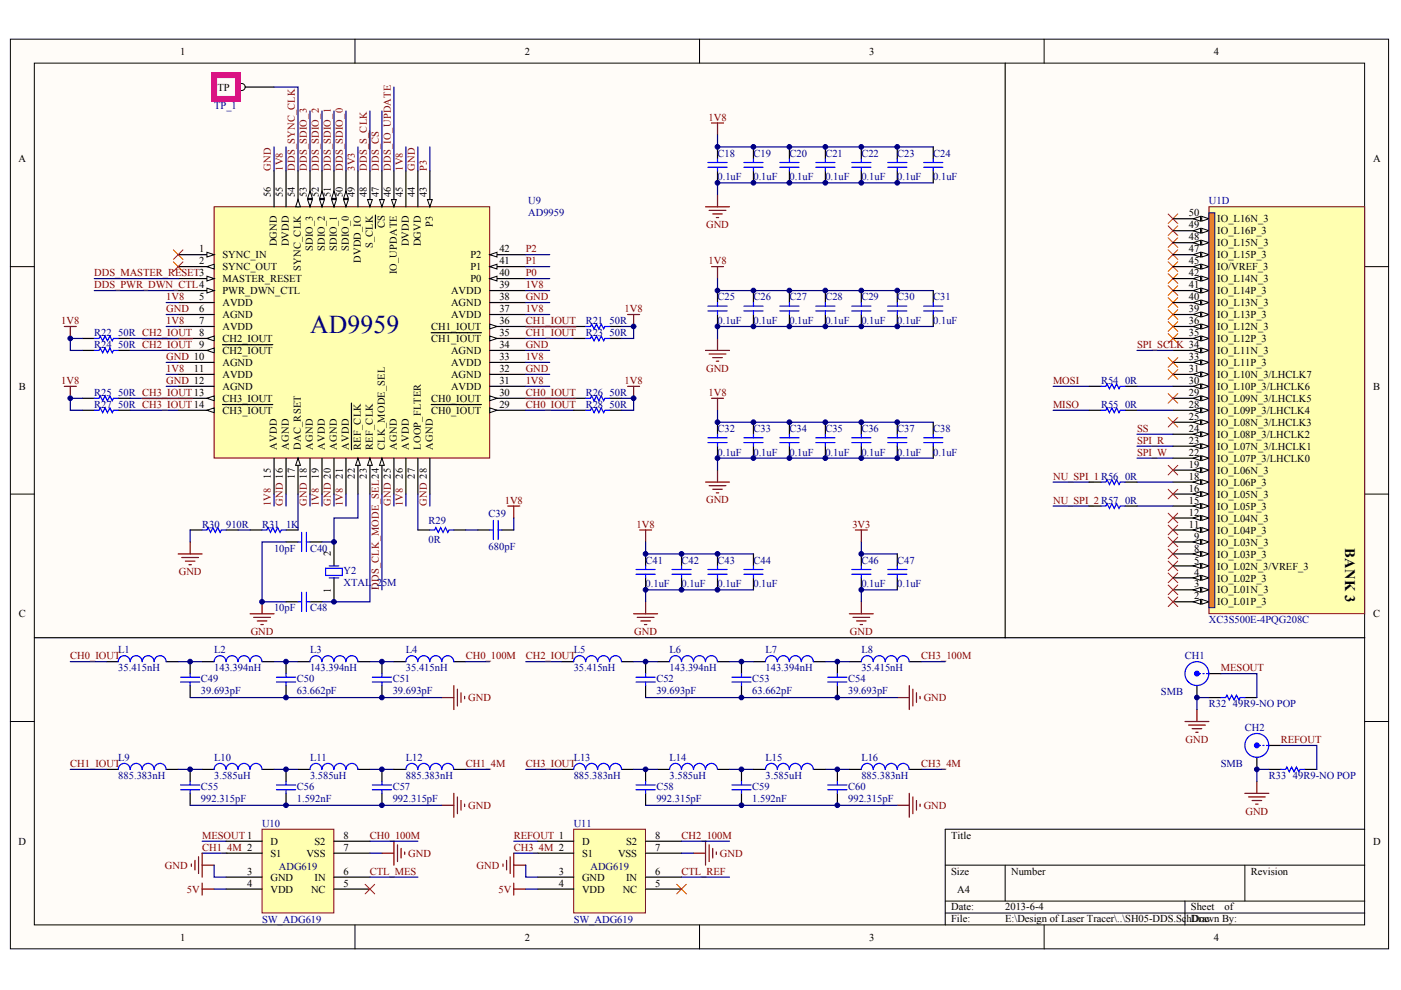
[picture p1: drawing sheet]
<svg xmlns="http://www.w3.org/2000/svg" width="297mm" height="210mm" viewBox="0 0 297 210" stroke-linecap="round" stroke-linejoin="round" font-family="sans-serif">
<defs><g id="words">
<text font-size="5.4" fill="#000080" x="65.7" y="70.5">AD9959</text>
<text font-size="3.1" x="285.2" y="116.2" transform="rotate(90 285.2 116.2)">BANK 3</text>
<g font-size="2.2">
<text x="38.2" y="11.6">1</text>
<text x="111.2" y="11.6">2</text>
<text x="184.3" y="11.6">3</text>
<text x="257.4" y="11.6">4</text>
<text x="46.1" y="19.2">TP</text>
<text x="4" y="34.4">A</text>
<text x="291.1" y="34.4">A</text>
<text x="57.4" y="41.8" transform="rotate(-90 57.4 41.8)">56</text>
<text x="60" y="41.8" transform="rotate(-90 60 41.8)">55</text>
<text x="62.5" y="41.8" transform="rotate(-90 62.5 41.8)">54</text>
<text x="65.1" y="41.8" transform="rotate(-90 65.1 41.8)">53</text>
<text x="67.6" y="41.8" transform="rotate(-90 67.6 41.8)">52</text>
<text x="70.1" y="41.8" transform="rotate(-90 70.1 41.8)">51</text>
<text x="72.7" y="41.8" transform="rotate(-90 72.7 41.8)">50</text>
<text x="75.2" y="41.8" transform="rotate(-90 75.2 41.8)">49</text>
<text x="77.8" y="41.8" transform="rotate(-90 77.8 41.8)">48</text>
<text x="80.3" y="41.8" transform="rotate(-90 80.3 41.8)">47</text>
<text x="82.8" y="41.8" transform="rotate(-90 82.8 41.8)">46</text>
<text x="85.4" y="41.8" transform="rotate(-90 85.4 41.8)">45</text>
<text x="87.9" y="41.8" transform="rotate(-90 87.9 41.8)">44</text>
<text x="90.5" y="41.8" transform="rotate(-90 90.5 41.8)">43</text>
<text x="252" y="45.9">50</text>
<text x="258.1" y="47.2">IO_L16N_3</text>
<text x="42.2" y="53.5">1</text>
<text x="58.7" y="52.2" transform="rotate(-90 58.7 52.2)">DGND</text>
<text x="61.2" y="52.2" transform="rotate(-90 61.2 52.2)">DVDD</text>
<text x="66.3" y="53.2" transform="rotate(-90 66.3 53.2)">SDIO_3</text>
<text x="68.9" y="53.2" transform="rotate(-90 68.9 53.2)">SDIO_2</text>
<text x="71.4" y="53.2" transform="rotate(-90 71.4 53.2)">SDIO_1</text>
<text x="73.9" y="53.2" transform="rotate(-90 73.9 53.2)">SDIO_0</text>
<text x="79" y="52.6" transform="rotate(-90 79 52.6)">S_CLK</text>
<text x="81.6" y="48.4" transform="rotate(-90 81.6 48.4)">CS</text>
<text x="86.7" y="52.2" transform="rotate(-90 86.7 52.2)">DVDD</text>
<text x="89.2" y="52.2" transform="rotate(-90 89.2 52.2)">DGVD</text>
<text x="91.7" y="48" transform="rotate(-90 91.7 48)">P3</text>
<text x="105.9" y="53.5">42</text>
<text x="252" y="48.4">49</text>
<text x="252" y="51">48</text>
<text x="252" y="53.5">47</text>
<text x="258.1" y="49.7">IO_L16P_3</text>
<text x="258.1" y="52.2">IO_L15N_3</text>
<text x="42.2" y="56">2</text>
<text x="47.2" y="54.8">SYNC_IN</text>
<text x="47.2" y="57.3">SYNC_OUT</text>
<text x="47.2" y="59.8">MASTER_RESET</text>
<text x="63.8" y="57.4" transform="rotate(-90 63.8 57.4)">SYNC_CLK</text>
<text x="76.5" y="55.8" transform="rotate(-90 76.5 55.8)">DVDD_IO</text>
<text x="84.1" y="58.2" transform="rotate(-90 84.1 58.2)">IO_UPDATE</text>
<text x="99.7" y="59.8">P0</text>
<text x="99.7" y="57.3">P1</text>
<text x="99.7" y="54.8">P2</text>
<text x="105.9" y="58.6">40</text>
<text x="105.9" y="56">41</text>
<text x="252" y="56">45</text>
<text x="252" y="58.6">42</text>
<text x="258.1" y="54.8">IO_L15P_3</text>
<text x="258.1" y="57.3">IO/VREF_3</text>
<text x="258.1" y="59.8">IO_L14N_3</text>
<text x="42.2" y="63.6">5</text>
<text x="47.2" y="62.4">PWR_DWN_CTL</text>
<text x="47.2" y="64.9">AVDD</text>
<text x="95.6" y="64.9">AGND</text>
<text x="95.6" y="62.4">AVDD</text>
<text x="105.9" y="63.6">38</text>
<text x="105.9" y="61.1">39</text>
<text x="252" y="61.1">41</text>
<text x="252" y="63.6">40</text>
<text x="258.1" y="62.4">IO_L14P_3</text>
<text x="258.1" y="64.9">IO_L13N_3</text>
<text x="42.2" y="66.2">6</text>
<text x="42.2" y="68.7">7</text>
<text x="47.2" y="67.5">AGND</text>
<text x="47.2" y="70">AVDD</text>
<text x="91.4" y="70">CH1_IOUT</text>
<text x="95.6" y="67.5">AVDD</text>
<text x="105.9" y="71.3">35</text>
<text x="105.9" y="68.7">36</text>
<text x="105.9" y="66.2">37</text>
<text x="252" y="66.2">39</text>
<text x="252" y="68.7">36</text>
<text x="252" y="71.3">35</text>
<text x="258.1" y="67.5">IO_L13P_3</text>
<text x="258.1" y="70">IO_L12N_3</text>
<text x="47.2" y="72.5">CH2_IOUT</text>
<text x="47.2" y="75.1">CH2_IOUT</text>
<text x="47.2" y="77.6">AGND</text>
<text x="91.4" y="72.5">CH1_IOUT</text>
<text x="95.6" y="77.6">AVDD</text>
<text x="95.6" y="75.1">AGND</text>
<text x="105.9" y="76.3">33</text>
<text x="105.9" y="73.8">34</text>
<text x="252" y="76.3">33</text>
<text x="258.1" y="72.5">IO_L12P_3</text>
<text x="258.1" y="75.1">IO_L11N_3</text>
<text x="258.1" y="77.6">IO_L11P_3</text>
<text x="4" y="82.6">B</text>
<text x="41.1" y="78.9">11</text>
<text x="47.2" y="80.1">AVDD</text>
<text x="47.2" y="82.7">AGND</text>
<text x="95.6" y="82.7">AVDD</text>
<text x="95.6" y="80.1">AGND</text>
<text x="105.9" y="84">30</text>
<text x="105.9" y="81.4">31</text>
<text x="105.9" y="78.9">32</text>
<text x="252" y="78.9">31</text>
<text x="252" y="81.4">30</text>
<text x="252" y="84">29</text>
<text x="258.1" y="80.1">IO_L10N_3/LHCLK7</text>
<text x="258.1" y="82.7">IO_L10P_3/LHCLK6</text>
<text x="291.2" y="82.6">B</text>
<text x="47.2" y="85.2">CH3_IOUT</text>
<text x="47.2" y="87.8">CH3_IOUT</text>
<text x="91.4" y="87.8">CH0_IOUT</text>
<text x="91.4" y="85.2">CH0_IOUT</text>
<text x="105.9" y="86.5">29</text>
<text x="252" y="86.5">28</text>
<text x="252" y="89">25</text>
<text x="258.1" y="85.2">IO_L09N_3/LHCLK5</text>
<text x="258.1" y="87.8">IO_L09P_3/LHCLK4</text>
<text x="58.7" y="95.4" transform="rotate(-90 58.7 95.4)">AVDD</text>
<text x="61.2" y="95.4" transform="rotate(-90 61.2 95.4)">AGND</text>
<text x="63.8" y="95.4" transform="rotate(-90 63.8 95.4)">DAC_RSET</text>
<text x="66.3" y="95.4" transform="rotate(-90 66.3 95.4)">AGND</text>
<text x="68.9" y="95.4" transform="rotate(-90 68.9 95.4)">AVDD</text>
<text x="71.4" y="95.4" transform="rotate(-90 71.4 95.4)">AGND</text>
<text x="73.9" y="95.4" transform="rotate(-90 73.9 95.4)">AVDD</text>
<text x="76.5" y="95.4" transform="rotate(-90 76.5 95.4)">REF_CLK</text>
<text x="79" y="95.4" transform="rotate(-90 79 95.4)">REF_CLK</text>
<text x="81.6" y="95.4" transform="rotate(-90 81.6 95.4)">CLK_MODE_SEL</text>
<text x="84.1" y="95.4" transform="rotate(-90 84.1 95.4)">AGND</text>
<text x="86.7" y="95.4" transform="rotate(-90 86.7 95.4)">AVDD</text>
<text x="89.2" y="95.4" transform="rotate(-90 89.2 95.4)">LOOP_FLTER</text>
<text x="91.7" y="95.4" transform="rotate(-90 91.7 95.4)">AGND</text>
<text x="252" y="91.6">24</text>
<text x="252" y="94.1">23</text>
<text x="258.1" y="90.3">IO_L08N_3/LHCLK3</text>
<text x="258.1" y="92.8">IO_L08P_3/LHCLK2</text>
<text x="258.1" y="95.4">IO_L07N_3/LHCLK1</text>
<text x="57.4" y="101.5" transform="rotate(-90 57.4 101.5)">15</text>
<text x="62.5" y="101.5" transform="rotate(-90 62.5 101.5)">17</text>
<text x="67.6" y="101.5" transform="rotate(-90 67.6 101.5)">19</text>
<text x="72.7" y="101.5" transform="rotate(-90 72.7 101.5)">21</text>
<text x="75.2" y="101.5" transform="rotate(-90 75.2 101.5)">22</text>
<text x="77.8" y="101.5" transform="rotate(-90 77.8 101.5)">23</text>
<text x="85.4" y="101.5" transform="rotate(-90 85.4 101.5)">26</text>
<text x="87.9" y="101.5" transform="rotate(-90 87.9 101.5)">27</text>
<text x="252" y="96.6">22</text>
<text x="252" y="99.2">19</text>
<text x="252" y="101.7">18</text>
<text x="258.1" y="97.9">IO_L07P_3/LHCLK0</text>
<text x="258.1" y="100.5">IO_L06N_3</text>
<text x="252" y="104.3">16</text>
<text x="252" y="106.8">15</text>
<text x="258.1" y="103">IO_L06P_3</text>
<text x="258.1" y="105.5">IO_L05N_3</text>
<text x="252" y="109.3">12</text>
<text x="252" y="111.9">11</text>
<text x="258.1" y="108.1">IO_L05P_3</text>
<text x="258.1" y="110.6">IO_L04N_3</text>
<text x="258.1" y="113.1">IO_L04P_3</text>
<text x="70.1" y="118" transform="rotate(-90 70.1 118)">2</text>
<text x="253.2" y="114.4">9</text>
<text x="253.2" y="116.9">8</text>
<text x="253.2" y="119.5">5</text>
<text x="258.1" y="115.7">IO_L03N_3</text>
<text x="258.1" y="118.2">IO_L03P_3</text>
<text x="70.1" y="125.7" transform="rotate(-90 70.1 125.7)">1</text>
<text x="253.2" y="122">4</text>
<text x="253.2" y="124.6">3</text>
<text x="258.1" y="120.8">IO_L02N_3/VREF_3</text>
<text x="258.1" y="123.3">IO_L02P_3</text>
<text x="258.1" y="125.8">IO_L01N_3</text>
<text x="4" y="130.9">C</text>
<text x="253.2" y="127.1">2</text>
<text x="258.1" y="128.4">IO_L01P_3</text>
<text x="291.2" y="130.9">C</text>
<text x="4" y="179.1">D</text>
<text x="57.3" y="179.1">D</text>
<text x="66.7" y="179.1">S2</text>
<text x="72.8" y="177.9">8</text>
<text x="123.4" y="179.1">D</text>
<text x="132.8" y="179.1">S2</text>
<text x="138.9" y="177.9">8</text>
<text x="201.7" y="177.8">Title</text>
<text x="291.1" y="179.1">D</text>
<text x="52.4" y="185.5">3</text>
<text x="57.3" y="181.7">S1</text>
<text x="65" y="181.7">VSS</text>
<text x="72.8" y="185.5">6</text>
<text x="72.8" y="180.4">7</text>
<text x="118.5" y="185.5">3</text>
<text x="123.4" y="181.7">S1</text>
<text x="131" y="181.7">VSS</text>
<text x="138.9" y="185.5">6</text>
<text x="138.9" y="180.4">7</text>
<text x="201.7" y="185.4">Size</text>
<text x="214.4" y="185.4">Number</text>
<text x="265.2" y="185.4">Revision</text>
<text x="52.4" y="188">4</text>
<text x="57.3" y="186.7">GND</text>
<text x="57.3" y="189.3">VDD</text>
<text x="66" y="189.3">NC</text>
<text x="66.7" y="186.7">IN</text>
<text x="72.8" y="188">5</text>
<text x="118.5" y="188">4</text>
<text x="123.4" y="186.7">GND</text>
<text x="123.4" y="189.3">VDD</text>
<text x="132" y="189.3">NC</text>
<text x="132.8" y="186.7">IN</text>
<text x="138.9" y="188">5</text>
<text x="203" y="189.2">A4</text>
<text x="201.7" y="193">Date:</text>
<text x="201.7" y="195.6">File:</text>
<text x="213.1" y="193">2013-6-4</text>
<text x="213.1" y="195.6">E:\Design of Laser Tracer\..\SH05-DDS.SchDoc</text>
<text x="252.5" y="193">Sheet</text>
<text x="252.5" y="195.6">Drawn By:</text>
<text x="259.6" y="193">of</text>
<text x="38.2" y="199.4">1</text>
<text x="111.2" y="199.4">2</text>
<text x="184.3" y="199.4">3</text>
<text x="257.4" y="199.4">4</text>
</g>
<g font-size="2.2" fill="#000080">
<text x="45.4" y="23">TP_1</text>
<text x="152.1" y="33.2">C18</text>
<text x="159.8" y="33.2">C19</text>
<text x="167.4" y="33.2">C20</text>
<text x="175" y="33.2">C21</text>
<text x="182.6" y="33.2">C22</text>
<text x="190.2" y="33.2">C23</text>
<text x="197.9" y="33.2">C24</text>
<text x="152.1" y="38.3">0.1uF</text>
<text x="159.8" y="38.3">0.1uF</text>
<text x="167.4" y="38.3">0.1uF</text>
<text x="175" y="38.3">0.1uF</text>
<text x="182.6" y="38.3">0.1uF</text>
<text x="190.2" y="38.3">0.1uF</text>
<text x="197.9" y="38.3">0.1uF</text>
<text x="112" y="43.3">U9</text>
<text x="112" y="45.9">AD9959</text>
<text x="256.3" y="43.3">U1D</text>
<text x="152.1" y="63.6">C25</text>
<text x="159.8" y="63.6">C26</text>
<text x="167.4" y="63.6">C27</text>
<text x="175" y="63.6">C28</text>
<text x="182.6" y="63.6">C29</text>
<text x="190.2" y="63.6">C30</text>
<text x="197.9" y="63.6">C31</text>
<text x="20" y="71.3">R22</text>
<text x="25.1" y="71.3">50R CH2_IOUT 8</text>
<text x="124.2" y="71.3">R23</text>
<text x="124.2" y="68.7">R21</text>
<text x="129.3" y="71.3">50R</text>
<text x="129.3" y="68.7">50R</text>
<text x="152.1" y="68.7">0.1uF</text>
<text x="159.8" y="68.7">0.1uF</text>
<text x="167.4" y="68.7">0.1uF</text>
<text x="175" y="68.7">0.1uF</text>
<text x="182.6" y="68.7">0.1uF</text>
<text x="190.2" y="68.7">0.1uF</text>
<text x="197.9" y="68.7">0.1uF</text>
<text x="20" y="73.8">R24</text>
<text x="25.1" y="73.8">50R CH2_IOUT 9</text>
<text x="20" y="84">R25</text>
<text x="25.1" y="84">50R CH3_IOUT13</text>
<text x="124.2" y="84">R26</text>
<text x="129.3" y="84">50R</text>
<text x="233.4" y="81.4">R54</text>
<text x="238.5" y="81.4">0R</text>
<text x="20" y="86.5">R27</text>
<text x="25.1" y="86.5">50R CH3_IOUT14</text>
<text x="124.2" y="86.5">R28</text>
<text x="129.3" y="86.5">50R</text>
<text x="233.4" y="86.5">R55</text>
<text x="238.5" y="86.5">0R</text>
<text x="152.1" y="91.6">C32</text>
<text x="159.8" y="91.6">C33</text>
<text x="167.4" y="91.6">C34</text>
<text x="175" y="91.6">C35</text>
<text x="182.6" y="91.6">C36</text>
<text x="190.2" y="91.6">C37</text>
<text x="197.9" y="91.6">C38</text>
<text x="152.1" y="96.6">0.1uF</text>
<text x="159.8" y="96.6">0.1uF</text>
<text x="167.4" y="96.6">0.1uF</text>
<text x="175" y="96.6">0.1uF</text>
<text x="182.6" y="96.6">0.1uF</text>
<text x="190.2" y="96.6">0.1uF</text>
<text x="197.9" y="96.6">0.1uF</text>
<text x="238.5" y="101.7">0R</text>
<text x="238.5" y="106.8">0R</text>
<text x="42.9" y="111.9">R30</text>
<text x="47.9" y="111.9">910R</text>
<text x="55.6" y="111.9">R31</text>
<text x="60.6" y="111.9">1K</text>
<text x="90.9" y="111.1">R29</text>
<text x="103.6" y="109.6">C39</text>
<text x="58.1" y="116.9">10pF</text>
<text x="65.7" y="116.9">C40</text>
<text x="90.9" y="115.2">0R</text>
<text x="103.6" y="116.7">680pF</text>
<text x="136.9" y="119.5">C41</text>
<text x="144.5" y="119.5">C42</text>
<text x="152.1" y="119.5">C43</text>
<text x="159.8" y="119.5">C44</text>
<text x="182.6" y="119.5">C46</text>
<text x="190.2" y="119.5">C47</text>
<text x="72.8" y="121.8">Y2</text>
<text x="72.8" y="124.3">XTAL_25M</text>
<text x="136.9" y="124.6">0.1uF</text>
<text x="144.5" y="124.6">0.1uF</text>
<text x="152.1" y="124.6">0.1uF</text>
<text x="159.8" y="124.6">0.1uF</text>
<text x="182.6" y="124.6">0.1uF</text>
<text x="190.2" y="124.6">0.1uF</text>
<text x="58.1" y="129.6">10pF</text>
<text x="65.7" y="129.6">C48</text>
<text x="256.3" y="132.2">XC3S500E-4PQG208C</text>
<text x="25.1" y="142.3">35.415nH</text>
<text x="25.1" y="138.5">L1</text>
<text x="45.4" y="142.3">143.394nH</text>
<text x="45.4" y="138.5">L2</text>
<text x="65.7" y="142.3">143.394nH</text>
<text x="65.7" y="138.5">L3</text>
<text x="86.1" y="142.3">35.415nH</text>
<text x="86.1" y="138.5">L4</text>
<text x="121.6" y="142.3">35.415nH</text>
<text x="121.6" y="138.5">L5</text>
<text x="142" y="142.3">143.394nH</text>
<text x="142" y="138.5">L6</text>
<text x="162.3" y="142.3">143.394nH</text>
<text x="162.3" y="138.5">L7</text>
<text x="182.6" y="142.3">35.415nH</text>
<text x="182.6" y="138.5">L8</text>
<text x="251.2" y="139.8">CH1</text>
<text x="42.6" y="147.2">39.693pF</text>
<text x="42.6" y="144.6">C49</text>
<text x="62.9" y="147.2">63.662pF</text>
<text x="62.9" y="144.6">C50</text>
<text x="83.3" y="147.2">39.693pF</text>
<text x="83.3" y="144.6">C51</text>
<text x="139.2" y="147.2">39.693pF</text>
<text x="139.2" y="144.6">C52</text>
<text x="159.5" y="147.2">63.662pF</text>
<text x="159.5" y="144.6">C53</text>
<text x="179.8" y="147.2">39.693pF</text>
<text x="179.8" y="144.6">C54</text>
<text x="246.2" y="147.4">SMB</text>
<text x="256.3" y="149.9">R32</text>
<text x="261.4" y="149.9">49R9-NO POP</text>
<text x="263.9" y="155">CH2</text>
<text x="25.1" y="161.4">L9</text>
<text x="45.4" y="161.4">L10</text>
<text x="65.7" y="161.4">L11</text>
<text x="86.1" y="161.4">L12</text>
<text x="121.6" y="161.4">L13</text>
<text x="142" y="161.4">L14</text>
<text x="162.3" y="161.4">L15</text>
<text x="182.6" y="161.4">L16</text>
<text x="25.1" y="165.2">885.383nH</text>
<text x="42.6" y="167.5">C55</text>
<text x="45.4" y="165.2">3.585uH</text>
<text x="62.9" y="167.5">C56</text>
<text x="65.7" y="165.2">3.585uH</text>
<text x="83.3" y="167.5">C57</text>
<text x="86.1" y="165.2">885.383nH</text>
<text x="121.6" y="165.2">885.383nH</text>
<text x="139.2" y="167.5">C58</text>
<text x="142" y="165.2">3.585uH</text>
<text x="159.5" y="167.5">C59</text>
<text x="162.3" y="165.2">3.585uH</text>
<text x="179.8" y="167.5">C60</text>
<text x="182.6" y="165.2">885.383nH</text>
<text x="258.9" y="162.6">SMB</text>
<text x="269" y="165.2">R33</text>
<text x="274.1" y="165.2">49R9-NO POP</text>
<text x="42.6" y="170">992.315pF</text>
<text x="62.9" y="170">1.592nF</text>
<text x="83.3" y="170">992.315pF</text>
<text x="139.2" y="170">992.315pF</text>
<text x="159.5" y="170">1.592nF</text>
<text x="179.8" y="170">992.315pF</text>
<text x="55.6" y="175.3">U10</text>
<text x="121.6" y="175.3">U11</text>
<text x="59.1" y="184.5">ADG619</text>
<text x="125.2" y="184.5">ADG619</text>
<text x="55.6" y="195.6">SW_ADG619</text>
<text x="121.6" y="195.6">SW_ADG619</text>
</g>
<g font-size="2.2" fill="#800000">
<text x="150.2" y="25.6">1V8</text>
<text x="57.4" y="36.2" transform="rotate(-90 57.4 36.2)">GND</text>
<text x="60" y="36.2" transform="rotate(-90 60 36.2)">1V8</text>
<text x="62.5" y="36.2" transform="rotate(-90 62.5 36.2)">DDS_SYNC_CLK</text>
<text x="65.1" y="36.2" transform="rotate(-90 65.1 36.2)">DDS_SDIO_3</text>
<text x="67.6" y="36.2" transform="rotate(-90 67.6 36.2)">DDS_SDIO_2</text>
<text x="70.1" y="36.2" transform="rotate(-90 70.1 36.2)">DDS_SDIO_1</text>
<text x="72.7" y="36.2" transform="rotate(-90 72.7 36.2)">DDS_SDIO_0</text>
<text x="75.2" y="36.2" transform="rotate(-90 75.2 36.2)">3V3</text>
<text x="77.8" y="36.2" transform="rotate(-90 77.8 36.2)">DDS_S_CLK</text>
<text x="80.3" y="36.2" transform="rotate(-90 80.3 36.2)">DDS_CS</text>
<text x="82.8" y="36.2" transform="rotate(-90 82.8 36.2)">DDS_IO_UPDATE</text>
<text x="85.4" y="36.2" transform="rotate(-90 85.4 36.2)">1V8</text>
<text x="87.9" y="36.2" transform="rotate(-90 87.9 36.2)">GND</text>
<text x="90.5" y="36.2" transform="rotate(-90 90.5 36.2)">P3</text>
<text x="111.5" y="53.5">P2</text>
<text x="149.7" y="48.4">GND</text>
<text x="20" y="58.6">DDS_MASTER_RESET3</text>
<text x="111.5" y="58.6">P0</text>
<text x="111.5" y="56">P1</text>
<text x="150.2" y="56">1V8</text>
<text x="20" y="61.1">DDS_PWR_DWN_CTL4</text>
<text x="35.2" y="63.6">1V8</text>
<text x="111.5" y="61.1">1V8</text>
<text x="111.5" y="63.6">GND</text>
<text x="13" y="68.7">1V8</text>
<text x="35.2" y="68.7">1V8</text>
<text x="35.2" y="66.2">GND</text>
<text x="111.5" y="71.3">CH1_IOUT</text>
<text x="111.5" y="68.7">CH1_IOUT</text>
<text x="111.5" y="66.2">1V8</text>
<text x="132.4" y="66.2">1V8</text>
<text x="35.2" y="76.3">GND 10</text>
<text x="111.5" y="76.3">1V8</text>
<text x="111.5" y="73.8">GND</text>
<text x="241.1" y="73.8">SPI_SCLK 34</text>
<text x="13" y="81.4">1V8</text>
<text x="35.2" y="78.9">1V8</text>
<text x="35.2" y="81.4">GND 12</text>
<text x="111.5" y="84">CH0_IOUT</text>
<text x="111.5" y="81.4">1V8</text>
<text x="111.5" y="78.9">GND</text>
<text x="132.4" y="81.4">1V8</text>
<text x="149.7" y="78.8">GND</text>
<text x="150.2" y="84">1V8</text>
<text x="223.3" y="81.4">MOSI</text>
<text x="111.5" y="86.5">CH0_IOUT</text>
<text x="223.3" y="86.5">MISO</text>
<text x="241.1" y="91.6">SS</text>
<text x="241.1" y="94.1">SPI_R</text>
<text x="223.3" y="101.7">NU_SPI_1 R56</text>
<text x="241.1" y="96.6">SPI_W</text>
<text x="57.4" y="107.3" transform="rotate(-90 57.4 107.3)">1V8</text>
<text x="60" y="107.3" transform="rotate(-90 60 107.3)">GND 16</text>
<text x="65.1" y="107.3" transform="rotate(-90 65.1 107.3)">GND 18</text>
<text x="67.6" y="107.3" transform="rotate(-90 67.6 107.3)">1V8</text>
<text x="70.1" y="107.3" transform="rotate(-90 70.1 107.3)">GND 20</text>
<text x="72.7" y="107.3" transform="rotate(-90 72.7 107.3)">1V8</text>
<text x="82.8" y="107.3" transform="rotate(-90 82.8 107.3)">GND 25</text>
<text x="85.4" y="107.3" transform="rotate(-90 85.4 107.3)">1V8</text>
<text x="90.5" y="107.3" transform="rotate(-90 90.5 107.3)">GND 28</text>
<text x="107" y="106.8">1V8</text>
<text x="149.7" y="106.7">GND</text>
<text x="223.3" y="106.8">NU_SPI_2 R57</text>
<text x="135" y="111.9">1V8</text>
<text x="180.7" y="111.9">3V3</text>
<text x="37.9" y="122">GND</text>
<text x="80.3" y="125.1" transform="rotate(-90 80.3 125.1)">DDS_CLK_MODE_SEL24</text>
<text x="53.1" y="134.7">GND</text>
<text x="134.5" y="134.7">GND</text>
<text x="180.2" y="134.7">GND</text>
<text x="14.9" y="139.8">CH0_IOUT</text>
<text x="98.8" y="139.8">CH0_100M</text>
<text x="111.5" y="139.8">CH2_IOUT</text>
<text x="195.3" y="139.8">CH3_100M</text>
<text x="258.9" y="142.3">MESOUT</text>
<text x="99.3" y="148.7">GND</text>
<text x="195.8" y="148.7">GND</text>
<text x="251.4" y="157.5">GND</text>
<text x="271.6" y="157.6">REFOUT</text>
<text x="14.9" y="162.6">CH1_IOUT</text>
<text x="98.8" y="162.6">CH1_4M</text>
<text x="111.5" y="162.6">CH3_IOUT</text>
<text x="195.3" y="162.6">CH3_4M</text>
<text x="99.3" y="171.5">GND</text>
<text x="195.8" y="171.5">GND</text>
<text x="264.1" y="172.7">GND</text>
<text x="42.9" y="177.9">MESOUT 1</text>
<text x="78.4" y="177.9">CH0_100M</text>
<text x="108.9" y="177.9">REFOUT 1</text>
<text x="144.5" y="177.9">CH2_100M</text>
<text x="35" y="184.2">GND</text>
<text x="42.9" y="180.4">CH1_4M 2</text>
<text x="78.4" y="185.5">CTL_MES</text>
<text x="86.6" y="181.7">GND</text>
<text x="101.1" y="184.2">GND</text>
<text x="108.9" y="180.4">CH3_4M 2</text>
<text x="144.5" y="185.5">CTL_REF</text>
<text x="152.6" y="181.7">GND</text>
<text x="39.6" y="189.3">5V</text>
<text x="105.7" y="189.3">5V</text>
</g>
</g></defs>
<g fill="#fffcf8" stroke="#000" stroke-width=".21">
<path d="M2.2 8.3h292.2v192.9h-292.2z"/>
<path d="M7.3 13.4h282v182.7h-282z"/>
</g>
<g fill="none" stroke="#000" stroke-width=".21">
<path d="M75.3 8.3v5.1M148.3 8.3v5.1M221.4 8.3v5.1M2.2 56.5h5.1M289.3 56.5h5.1M2.2 104.8h5.1M289.3 104.8h5.1M2.2 153h5.1M289.3 153h5.1M289.3 175.8h-88.9v20.3M75.3 196.1v5.1M148.3 196.1v5.1"/>
<path d="M200.4 183.4h88.9M200.4 191h88.9M200.4 193.6h88.9M213.1 183.4v7.6M221.4 196.1v5.1M251.2 191v5.1M263.9 183.4v7.6"/>
</g>
<path d="M45.4 43.8h58.4v53.3h-58.4z" fill="#ffffb0" stroke="#800000" stroke-width=".21"/>
<path d="M37.8 54h7.6" fill="none" stroke="#000" stroke-width=".25"/>
<path d="M43.9 53.5l1.5 .5-1.5 .5z" fill="#fffcf8" stroke="#000" stroke-width=".21"/>
<path d="M37.8 56.5h7.6" fill="none" stroke="#000" stroke-width=".25"/>
<path d="M43.9 56.5l1.5-.5v1z" fill="#fffcf8" stroke="#000" stroke-width=".21"/>
<path d="M37.8 59.1h7.6" fill="none" stroke="#000" stroke-width=".25"/>
<path d="M43.9 58.6l1.5 .5-1.5 .5z" fill="#fffcf8" stroke="#000" stroke-width=".21"/>
<path d="M37.8 61.6h7.6" fill="none" stroke="#000" stroke-width=".25"/>
<path d="M43.9 61.1l1.5 .5-1.5 .5z" fill="#fffcf8" stroke="#000" stroke-width=".21"/>
<path d="M37.8 64.1h7.6M37.8 66.7h7.6M37.8 71.8h7.6" fill="none" stroke="#000" stroke-width=".25"/>
<path d="M43.9 71.8l1.5-.5v1z" fill="#fffcf8" stroke="#000" stroke-width=".21"/>
<path d="M37.8 74.3h7.6" fill="none" stroke="#000" stroke-width=".25"/>
<path d="M43.9 74.3l1.5-.5v1z" fill="#fffcf8" stroke="#000" stroke-width=".21"/>
<path d="M37.8 76.8h7.6M37.8 79.4h7.6M47.2 73.1h10.6M37.8 81.9h7.6M37.8 84.5h7.6" fill="none" stroke="#000" stroke-width=".25"/>
<path d="M43.9 84.5l1.5-.6v1.1z" fill="#fffcf8" stroke="#000" stroke-width=".21"/>
<path d="M37.8 87h7.6" fill="none" stroke="#000" stroke-width=".25"/>
<path d="M43.9 87l1.5-.5v1z" fill="#fffcf8" stroke="#000" stroke-width=".21"/>
<path d="M37.8 69.2h7.6M47.2 85.8h10.6M58.1 97.1v7.7M60.6 97.1v7.7M63.2 97.1v7.7" fill="none" stroke="#000" stroke-width=".25"/>
<path d="M63.2 97.1l.5 1.6h-1z" fill="#fffcf8" stroke="#000" stroke-width=".21"/>
<path d="M65.7 97.1v7.7M68.3 97.1v7.7M70.8 97.1v7.7M73.4 97.1v7.7M75.9 97.1v7.7" fill="none" stroke="#000" stroke-width=".25"/>
<path d="M75.9 97.1l.5 1.6h-1z" fill="#fffcf8" stroke="#000" stroke-width=".21"/>
<path d="M74.5 85.5v9.9M78.4 97.1v7.7" fill="none" stroke="#000" stroke-width=".25"/>
<path d="M78.4 97.1l.5 1.6h-1z" fill="#fffcf8" stroke="#000" stroke-width=".21"/>
<path d="M81 97.1v7.7" fill="none" stroke="#000" stroke-width=".25"/>
<path d="M81 97.1l.5 1.6h-1z" fill="#fffcf8" stroke="#000" stroke-width=".21"/>
<path d="M83.5 97.1v7.7M86.1 97.1v7.7M88.6 97.1v7.7M91.1 97.1v7.7M103.8 87h7.7" fill="none" stroke="#000" stroke-width=".25"/>
<path d="M103.8 86.5l1.6 .5-1.6 .5z" fill="#fffcf8" stroke="#000" stroke-width=".21"/>
<path d="M91.4 85.8h10.7M103.8 84.5h7.7" fill="none" stroke="#000" stroke-width=".25"/>
<path d="M103.8 83.9l1.6 .6-1.6 .5z" fill="#fffcf8" stroke="#000" stroke-width=".21"/>
<path d="M103.8 79.4h7.7M103.8 76.8h7.7M103.8 74.3h7.7M103.8 71.8h7.7M103.8 81.9h7.7" fill="none" stroke="#000" stroke-width=".25"/>
<path d="M103.8 71.3l1.6 .5-1.6 .5z" fill="#fffcf8" stroke="#000" stroke-width=".21"/>
<path d="M91.4 70.5h10.7M103.8 69.2h7.7" fill="none" stroke="#000" stroke-width=".25"/>
<path d="M103.8 68.7l1.6 .5-1.6 .5z" fill="#fffcf8" stroke="#000" stroke-width=".21"/>
<path d="M103.8 59.1h7.7M103.8 66.7h7.7M103.8 64.1h7.7M103.8 61.6h7.7" fill="none" stroke="#000" stroke-width=".25"/>
<path d="M103.8 59.1l1.6-.5v1z" fill="#fffcf8" stroke="#000" stroke-width=".21"/>
<path d="M103.8 56.5h7.7" fill="none" stroke="#000" stroke-width=".25"/>
<path d="M103.8 56.5l1.6-.5v1z" fill="#fffcf8" stroke="#000" stroke-width=".21"/>
<path d="M103.8 54h7.7" fill="none" stroke="#000" stroke-width=".25"/>
<path d="M103.8 54l1.6-.5v1z" fill="#fffcf8" stroke="#000" stroke-width=".21"/>
<path d="M91.1 36.2v7.6" fill="none" stroke="#000" stroke-width=".25"/>
<path d="M90.6 42.3h1l-.5 1.5z" fill="#fffcf8" stroke="#000" stroke-width=".21"/>
<path d="M83.5 36.2v7.6M86.1 36.2v7.6M88.6 36.2v7.6" fill="none" stroke="#000" stroke-width=".25"/>
<path d="M83 42.3h1l-.5 1.5z" fill="#fffcf8" stroke="#000" stroke-width=".21"/>
<path d="M81 36.2v7.6" fill="none" stroke="#000" stroke-width=".25"/>
<path d="M80.5 42.3h1l-.5 1.5z" fill="#fffcf8" stroke="#000" stroke-width=".21"/>
<path d="M78.4 36.2v7.6M79.6 45.6v2.8" fill="none" stroke="#000" stroke-width=".25"/>
<path d="M77.9 42.3h1l-.5 1.5z" fill="#fffcf8" stroke="#000" stroke-width=".21"/>
<path d="M73.4 36.2v7.6M75.9 36.2v7.6" fill="none" stroke="#000" stroke-width=".25"/>
<g fill="#fffcf8" stroke="#000" stroke-width=".21">
<path d="M72.8 42.3h1.1l-.5 1.5z"/>
<path d="M73.4 40.5l.5 1.6h-1.1z"/>
</g>
<path d="M70.8 36.2v7.6" fill="none" stroke="#000" stroke-width=".25"/>
<g fill="#fffcf8" stroke="#000" stroke-width=".21">
<path d="M70.3 42.3h1l-.5 1.5z"/>
<path d="M70.8 40.5l.5 1.6h-1z"/>
</g>
<path d="M68.3 36.2v7.6" fill="none" stroke="#000" stroke-width=".25"/>
<g fill="#fffcf8" stroke="#000" stroke-width=".21">
<path d="M67.8 42.3h1l-.5 1.5z"/>
<path d="M68.3 40.5l.5 1.6h-1z"/>
</g>
<path d="M65.7 36.2v7.6" fill="none" stroke="#000" stroke-width=".25"/>
<g fill="#fffcf8" stroke="#000" stroke-width=".21">
<path d="M65.2 42.3h1l-.5 1.5z"/>
<path d="M65.7 40.5l.5 1.6h-1z"/>
</g>
<path d="M63.2 36.2v7.6" fill="none" stroke="#000" stroke-width=".25"/>
<path d="M63.2 42.3l.5 1.5h-1z" fill="#fffcf8" stroke="#000" stroke-width=".21"/>
<g fill="none" stroke="#000" stroke-width=".25">
<path d="M50.5 18.5h7.6M58.1 36.2v7.6M60.6 36.2v7.6M17.4 71.8h2.6M17.4 74.3h2.6M25.1 71.8h2.5M25.1 74.3h2.5M121.6 71.8h2.6M121.6 69.2h2.6M129.3 71.8h2.5M129.3 69.2h2.5M17.4 84.5h2.6"/>
<path d="M17.4 87h2.6M25.1 84.5h2.5M25.1 87h2.5M121.6 84.5h2.6M121.6 87h2.6M129.3 84.5h2.5M129.3 87h2.5M40.3 112.4h2.6M47.9 112.4h2.6M53 112.4h2.6M60.6 112.4h2.6M60.6 114.9h2.6"/>
<path d="M65.7 114.9h2.6M70.8 114.9v5.1M88.6 112.4h2.5M96.2 112.4h2.6M101.3 112.4h2.5M106.4 112.4h2.5M60.6 127.6h2.6M65.7 127.6h2.6M70.8 122.5v5.1"/>
</g>
<path d="M36.8 53l2 2M36.8 55.5l2 2M38.8 53l-2 2M38.8 55.5l-2 2" fill="none" stroke="#f00" stroke-width=".21"/>
<g fill="none" stroke="#000080" stroke-width=".25">
<path d="M83.5 18.5v17.7M58.1 31.2v5M60.6 31.2v5M65.7 23.5v12.7M68.3 23.5v12.7M70.8 23.5v12.7M73.4 23.5v12.7M75.9 31.2v5M78.4 23.5v12.7M81 23.5v12.7M86.1 31.2v5M88.6 31.2v5"/>
<path d="M91.1 31.2v5M20 59.1h17.8M111.5 59.1h5.1M111.5 56.5h5.1M111.5 54h5.1M17.4 71.8h-2.5v2.5h2.5M20 61.6h17.8M27.6 71.8h10.2M27.6 74.3h10.2M35.2 64.1h2.6M35.2 66.7h2.6M35.2 69.2h2.6"/>
<path d="M35.2 76.8h2.6M35.2 79.4h2.6M111.5 61.6h5.1M111.5 64.1h5.1M111.5 66.7h5.1M111.5 69.2h10.1M111.5 71.8h10.1M111.5 74.3h5.1M111.5 76.8h5.1M111.5 79.4h5.1M131.8 69.2h2.5v2.6h-2.5M17.4 84.5h-2.5v2.5h2.5"/>
<path d="M27.6 84.5h10.2M27.6 87h10.2M35.2 81.9h2.6M111.5 84.5h10.1M111.5 87h10.1M111.5 81.9h5.1M131.8 84.5h2.5v2.5h-2.5M40.3 112.4v2.5M50.5 112.4h2.5M58.1 104.8v2.5M60.6 114.9h-5v12.7h5M60.6 104.8v2.5"/>
<path d="M63.2 104.8v7.6M65.7 104.8v2.5M68.3 104.8v2.5M70.8 104.8v2.5M73.4 104.8v2.5M75.9 104.8v5h-5.1v5.1h-2.5M78.4 104.8v22.8h-10.1M81 104.8v20.3M83.5 104.8v2.5M86.1 104.8v2.5M88.6 104.8v7.6M91.1 104.8v2.5"/>
<path d="M98.8 112.4h2.5M108.9 109.8v2.6"/>
</g>
<g fill="none" stroke="#00f" stroke-width=".25">
<path d="M20 71.8h1l.3-.5 .5 1 .5-1 .5 1 .5-1 .5 1 .3-.5h1M20 74.3h1l.3-.5 .5 1 .5-1 .5 1 .5-1 .5 1 .3-.5h1M124.2 71.8h1l.2-.5 .6 1 .5-1 .5 1 .5-1 .5 1 .2-.5h1.1M124.2 69.2h1l.2-.5 .6 1 .5-1 .5 1 .5-1 .5 1 .2-.5h1.1M20 84.5h1l.3-.6 .5 1.1 .5-1.1 .5 1.1 .5-1.1 .5 1.1 .3-.5h1M20 87h1l.3-.5 .5 1 .5-1 .5 1 .5-1 .5 1 .3-.5h1M124.2 84.5h1l.2-.6 .6 1.1 .5-1.1 .5 1.1 .5-1.1 .5 1.1 .2-.5h1.1M124.2 87h1l.2-.5 .6 1 .5-1 .5 1 .5-1 .5 1 .2-.5h1.1M42.9 112.4h1l.2-.5 .5 1 .5-1 .6 1 .5-1 .5 1 .2-.5h1M55.6 112.4h1l.2-.5 .5 1 .6-1 .5 1 .5-1 .5 1 .2-.5h1M63.2 114.9h.7M63.9 112.9v4"/>
<path d="M65 112.9v4M65 114.9h.7M69.8 120h2M91.1 112.4h1.1l.2-.5 .5 1 .5-1 .5 1 .5-1 .6 1 .2-.5h1M103.8 112.4h.8M104.6 110.3v4.1M105.6 110.3v4.1M105.6 112.4h.8M63.2 127.6h.7M63.9 125.6v4M65 125.6v4M65 127.6h.7"/>
<path d="M69 120.5h3.6v1.5h-3.6zM69.8 122.5h2"/>
</g>
<g fill="none" stroke="#800000" stroke-width=".25">
<path d="M78.3 27.7v4M13.6 69.2h2.6M14.9 69.2v2.6M30.2 71.8h10.6M111.5 69.3h10.6M133.1 66.7h2.5M134.3 66.7v2.5M13.6 81.9h2.6M14.9 81.9v2.6M30.2 84.5h10.6M111.5 84.5h10.6M133.1 81.9h2.5"/>
<path d="M134.3 81.9v2.6M37.8 117.4h5.1M38.5 118.2h3.6M39.3 119h2M40.1 119.7h.5M40.3 114.9v2.5M107.7 107.3h2.5M108.9 107.3v2.5M53 130.1h5.1M53.8 130.9h3.5M54.5 131.7h2.1M55.3 132.4h.5"/>
<path d="M55.6 127.6v2.5"/>
</g>
<circle cx="51.2" cy="18.4" r=".75" fill="#fffcf8" stroke="#000" stroke-width=".21"/>
<path d="M45.4 15.9h5.1v5.1h-5.1z" fill="none" stroke="#f0f" stroke-width="1.3"/>
<g fill="none" stroke="#000080" stroke-width=".25">
<path d="M58.1 18.5h5.1v17.7M152.1 28.6v2.6h45.8M197.9 38.8h-45.8v2.5M152.1 59.1v2.5h45.8M197.9 69.2h-45.8v2.6M152.1 87v2.5h45.8M197.9 97.1h-45.8v2.6M136.9 114.9v2.5h22.9M182.6 114.9v2.5h7.6M159.8 125.1h-22.9v2.5M190.2 125.1h-7.6v2.5M14.9 140.3h7.6"/>
<path d="M37.8 140.3h5.1M40.3 147.9h53.4M58.1 140.3h5.1M78.4 140.3h5.1M98.8 140.3h5M111.5 140.3h7.6M134.3 140.3h5.1M136.9 147.9h53.3M154.7 140.3h5.1M175 140.3h5.1M195.3 140.3h5.1M256.3 147.9h-2.5v2.5"/>
<path d="M258.9 142.8h7.6v5.1M271.6 158.1h7.6v5M14.9 163.1h7.6M37.8 163.1h5.1M40.3 170.7h53.4M58.1 163.1h5.1M78.4 163.1h5.1M98.8 163.1h5M111.5 163.1h7.6M134.3 163.1h5.1M136.9 170.7h53.3M154.7 163.1h5.1"/>
<path d="M175 163.1h5.1M195.3 163.1h5.1M269 163.1h-2.5v2.6"/>
</g>
<g fill="none" stroke="#f00" stroke-width=".21">
<path d="M247.7 45.4l2 2M247.7 47.9l2 2M247.7 50.4l2 2.1M247.7 53l2 2M247.7 55.5l2 2M247.7 58.1l2 2M249.7 45.4l-2 2M249.7 47.9l-2 2M249.7 50.4l-2 2.1M249.7 53l-2 2M249.7 55.5l-2 2M249.7 58.1l-2 2"/>
<path d="M247.7 60.6l2 2M247.7 63.1l2 2.1M249.7 60.6l-2 2M249.7 63.1l-2 2.1M247.7 111.4l2 2M247.7 113.9l2 2M247.7 116.4l2 2.1M247.7 119l2 2M249.7 111.4l-2 2M249.7 113.9l-2 2M249.7 116.4l-2 2.1M249.7 119l-2 2"/>
<path d="M247.7 121.5l2 2M249.7 121.5l-2 2"/>
</g>
<g fill="none" stroke="#800000" stroke-width=".25">
<path d="M150.9 26.1h2.5M152.1 26.1v2.5M149.6 43.8h5.1M150.3 44.6h3.6M150.9 56.5h2.5M151.1 45.4h2M151.9 46.1h.5M152.1 41.3v2.5M152.1 56.5v2.6M149.6 74.3h5.1M150.3 75.1h3.6M151.1 75.8h2"/>
<path d="M151.9 76.6h.5M152.1 71.8v2.5M150.9 84.5h2.5M152.1 84.5v2.5M152.1 99.7v2.5M135.6 112.4h2.6M136.9 112.4v2.5M149.6 102.2h5.1M150.3 103h3.6M151.1 103.7h2M151.9 104.5h.5M181.4 112.4h2.5"/>
<path d="M182.6 112.4v2.5M134.3 130.1h5.1M135.1 130.9h3.6M135.9 131.7h2M136.6 132.4h.5M136.9 127.6v2.5M180.1 130.1h5.1M180.8 130.9h3.6M181.6 131.7h2M182.4 132.4h.5M182.6 127.6v2.5M93.7 147.9h2.5"/>
<path d="M96.2 145.4v5M97 146.1v3.6M97.7 146.9v2M98.5 147.6v.6M190.2 147.9h2.6M192.8 145.4v5M193.5 146.1v3.6M194.3 146.9v2M195.1 147.6v.6M251.2 153h5.1M252 153.7h3.6M252.8 154.5h2"/>
<path d="M253.5 155.3h.5M253.8 150.4v2.6M93.7 170.7h2.5M96.2 168.2v5.1M97 169v3.5M97.7 169.7v2.1M98.5 170.5v.5M190.2 170.7h2.6M192.8 168.2v5.1M193.5 169v3.5M194.3 169.7v2.1M195.1 170.5v.5"/>
<path d="M263.9 168.2h5.1M264.7 169h3.6M265.5 169.7h2M266.2 170.5h.5M266.5 165.7v2.5"/>
</g>
<g fill="none" stroke="#000" stroke-width=".25">
<path d="M213.1 13.4v121.8h-205.8M152.1 31.2v2.5M152.1 36.2v2.6M159.8 31.2v2.5M159.8 36.2v2.6M167.4 31.2v2.5M167.4 36.2v2.6M175 31.2v2.5M175 36.2v2.6M182.6 31.2v2.5M182.6 36.2v2.6M190.2 31.2v2.5"/>
<path d="M190.2 36.2v2.6M197.9 31.2v2.5M197.9 36.2v2.6M152.1 61.6v2.5M152.1 66.7v2.5M159.8 61.6v2.5M159.8 66.7v2.5M167.4 61.6v2.5M167.4 66.7v2.5M175 61.6v2.5M175 66.7v2.5M182.6 61.6v2.5"/>
<path d="M182.6 66.7v2.5M190.2 61.6v2.5M190.2 66.7v2.5M197.9 61.6v2.5M197.9 66.7v2.5M152.1 89.5v2.6M152.1 94.6v2.5M159.8 89.5v2.6M159.8 94.6v2.5M167.4 89.5v2.6M167.4 94.6v2.5M175 89.5v2.6"/>
<path d="M175 94.6v2.5M182.6 89.5v2.6M182.6 94.6v2.5M190.2 89.5v2.6M190.2 94.6v2.5M197.9 89.5v2.6M197.9 94.6v2.5M136.9 117.4v2.6M144.5 117.4v2.6M152.1 117.4v2.6M159.8 117.4v2.6M182.6 117.4v2.6"/>
<path d="M190.2 117.4v2.6M136.9 122.5v2.6M144.5 122.5v2.6M152.1 122.5v2.6M159.8 122.5v2.6M182.6 122.5v2.6M190.2 122.5v2.6M213.1 135.2h76.2M22.5 140.3h2.6M35.2 140.3h2.6M40.3 140.3v2.5M40.3 145.4v2.5"/>
<path d="M42.9 140.3h2.5M55.6 140.3h2.5M60.6 140.3v2.5M60.6 145.4v2.5M63.2 140.3h2.5M75.9 140.3h2.5M81 140.3v2.5M81 145.4v2.5M83.5 140.3h2.6M96.2 140.3h2.6M119.1 140.3h2.5M131.8 140.3h2.5"/>
<path d="M136.9 140.3v2.5M136.9 145.4v2.5M139.4 140.3h2.6M152.1 140.3h2.6M157.2 140.3v2.5M157.2 145.4v2.5M159.8 140.3h2.5M172.5 140.3h2.5M177.5 140.3v2.5M177.5 145.4v2.5M180.1 140.3h2.5M192.8 140.3h2.5"/>
<path d="M253.8 145.4v2.5M256.3 142.8h2.6M256.3 147.9h2.6M263.9 147.9h2.6M269 158.1h2.6M22.5 163.1h2.6M35.2 163.1h2.6M40.3 163.1v2.6M40.3 168.2v2.5M42.9 163.1h2.5M55.6 163.1h2.5M60.6 163.1v2.6"/>
<path d="M60.6 168.2v2.5M63.2 163.1h2.5M75.9 163.1h2.5M81 163.1v2.6M81 168.2v2.5M83.5 163.1h2.6M96.2 163.1h2.6M119.1 163.1h2.5M131.8 163.1h2.5M136.9 163.1v2.6M136.9 168.2v2.5M139.4 163.1h2.6"/>
<path d="M152.1 163.1h2.6M157.2 163.1v2.6M157.2 168.2v2.5M159.8 163.1h2.5M172.5 163.1h2.5M177.5 163.1v2.6M177.5 168.2v2.5M180.1 163.1h2.5M192.8 163.1h2.5M266.5 160.6v2.5M269 163.1h2.6M276.6 163.1h2.6"/>
</g>
<g fill="none" stroke="#00f" stroke-width=".25">
<path d="M150.1 35.5h4.1M150.1 34.5h4.1M152.1 33.7v.8M152.1 35.5v.7M157.7 35.5h4.1M157.7 34.5h4.1M159.8 33.7v.8M159.8 35.5v.7M165.3 35.5h4.1M165.3 34.5h4.1M167.4 33.7v.8M167.4 35.5v.7"/>
<path d="M173 35.5h4M173 34.5h4M175 33.7v.8M175 35.5v.7M180.6 35.5h4.1M180.6 34.5h4.1M182.6 33.7v.8M182.6 35.5v.7M188.2 35.5h4.1M188.2 34.5h4.1M190.2 33.7v.8M190.2 35.5v.7"/>
<path d="M195.8 35.5h4.1M195.8 34.5h4.1M197.9 33.7v.8M197.9 35.5v.7M150.1 65.9h4.1M150.1 64.9h4.1M152.1 64.1v.8M152.1 65.9v.8M157.7 65.9h4.1M157.7 64.9h4.1M159.8 64.1v.8M159.8 65.9v.8"/>
<path d="M165.3 65.9h4.1M165.3 64.9h4.1M167.4 64.1v.8M167.4 65.9v.8M173 65.9h4M173 64.9h4M175 64.1v.8M175 65.9v.8M180.6 65.9h4.1M180.6 64.9h4.1M182.6 64.1v.8M182.6 65.9v.8"/>
<path d="M188.2 65.9h4.1M188.2 64.9h4.1M190.2 64.1v.8M190.2 65.9v.8M195.8 65.9h4.1M195.8 64.9h4.1M197.9 64.1v.8M197.9 65.9v.8M150.1 93.8h4.1M150.1 92.8h4.1M152.1 92.1v.7M152.1 93.8v.8"/>
<path d="M157.7 93.8h4.1M157.7 92.8h4.1M159.8 92.1v.7M159.8 93.8v.8M165.3 93.8h4.1M165.3 92.8h4.1M167.4 92.1v.7M167.4 93.8v.8M173 93.8h4M173 92.8h4M175 92.1v.7M175 93.8v.8"/>
<path d="M180.6 93.8h4.1M180.6 92.8h4.1M182.6 92.1v.7M182.6 93.8v.8M188.2 93.8h4.1M188.2 92.8h4.1M190.2 92.1v.7M190.2 93.8v.8M195.8 93.8h4.1M195.8 92.8h4.1M197.9 92.1v.7M197.9 93.8v.8"/>
<path d="M136.9 120v.7M144.5 120v.7M152.1 120v.7M159.8 120v.7M182.6 120v.7M190.2 120v.7M134.8 121.8h4.1M134.8 120.7h4.1M136.9 121.8v.7M142.5 121.8h4M142.5 120.7h4M144.5 121.8v.7"/>
<path d="M150.1 121.8h4.1M150.1 120.7h4.1M152.1 121.8v.7M157.7 121.8h4.1M157.7 120.7h4.1M159.8 121.8v.7M180.6 121.8h4.1M180.6 120.7h4.1M182.6 121.8v.7M188.2 121.8h4.1M188.2 120.7h4.1M190.2 121.8v.7"/>
<path d="M27.6 140.3a1.26 1.26 0 0 0-1.3-1.3 1.26 1.26 0 0 0-1.2 1.3M30.1 140.3a1.26 1.26 0 0 0-1.2-1.3 1.26 1.26 0 0 0-1.3 1.3M32.7 140.3a1.26 1.26 0 0 0-1.3-1.3 1.26 1.26 0 0 0-1.2 1.3M35.2 140.3a1.26 1.26 0 0 0-1.2-1.3 1.26 1.26 0 0 0-1.3 1.3M38.3 144.6h4M38.3 143.6h4M40.3 142.8v.8M40.3 144.6v.8M55.5 140.3a1.27 1.27 0 0 0-1.2-1.3 1.27 1.27 0 0 0-1.3 1.3 1.27 1.27 0 0 0-1.3-1.3 1.27 1.27 0 0 0-1.2 1.3 1.27 1.27 0 0 0-1.3-1.3 1.27 1.27 0 0 0-1.3 1.3 1.26 1.26 0 0 0-1.2-1.3 1.26 1.26 0 0 0-1.3 1.3M58.6 144.6h4.1M58.6 143.6h4.1M60.6 142.8v.8"/>
<path d="M60.6 144.6v.8M68.2 140.3a1.26 1.26 0 0 0-1.2-1.3 1.26 1.26 0 0 0-1.3 1.3M70.8 140.3a1.26 1.26 0 0 0-1.3-1.3 1.26 1.26 0 0 0-1.2 1.3M73.3 140.3a1.26 1.26 0 0 0-1.2-1.3 1.26 1.26 0 0 0-1.3 1.3M75.9 140.3a1.26 1.26 0 0 0-1.3-1.3 1.26 1.26 0 0 0-1.2 1.3M78.9 144.6h4.1M78.9 143.6h4.1M81 142.8v.8M81 144.6v.8M88.6 140.3a1.26 1.26 0 0 0-1.3-1.3 1.26 1.26 0 0 0-1.2 1.3M96.2 140.3a1.27 1.27 0 0 0-1.3-1.3 1.27 1.27 0 0 0-1.2 1.3 1.27 1.27 0 0 0-1.3-1.3 1.27 1.27 0 0 0-1.3 1.3 1.26 1.26 0 0 0-1.2-1.3 1.26 1.26 0 0 0-1.3 1.3M124.1 140.3a1.26 1.26 0 0 0-1.2-1.3 1.26 1.26 0 0 0-1.3 1.3"/>
<path d="M126.7 140.3a1.26 1.26 0 0 0-1.3-1.3 1.26 1.26 0 0 0-1.2 1.3M129.2 140.3a1.26 1.26 0 0 0-1.2-1.3 1.26 1.26 0 0 0-1.3 1.3M131.8 140.3a1.26 1.26 0 0 0-1.3-1.3 1.26 1.26 0 0 0-1.2 1.3M134.8 144.6h4.1M134.8 143.6h4.1M136.9 142.8v.8M136.9 144.6v.8M152.1 140.3a1.27 1.27 0 0 0-1.3-1.3 1.27 1.27 0 0 0-1.2 1.3 1.27 1.27 0 0 0-1.3-1.3 1.27 1.27 0 0 0-1.3 1.3 1.27 1.27 0 0 0-1.3-1.3 1.27 1.27 0 0 0-1.2 1.3 1.26 1.26 0 0 0-1.3-1.3 1.26 1.26 0 0 0-1.2 1.3M155.2 144.6h4M155.2 143.6h4M157.2 142.8v.8M157.2 144.6v.8"/>
<path d="M164.8 140.3a1.26 1.26 0 0 0-1.3-1.3 1.26 1.26 0 0 0-1.2 1.3M167.3 140.3a1.26 1.26 0 0 0-1.2-1.3 1.26 1.26 0 0 0-1.3 1.3M169.9 140.3a1.26 1.26 0 0 0-1.3-1.3 1.26 1.26 0 0 0-1.2 1.3M172.4 140.3a1.26 1.26 0 0 0-1.2-1.3 1.26 1.26 0 0 0-1.3 1.3M175.5 144.6h4.1M175.5 143.6h4.1M177.5 142.8v.8M177.5 144.6v.8M192.8 140.3a1.27 1.27 0 0 0-1.3-1.3 1.27 1.27 0 0 0-1.3 1.3 1.27 1.27 0 0 0-1.3-1.3 1.27 1.27 0 0 0-1.2 1.3 1.27 1.27 0 0 0-1.3-1.3 1.27 1.27 0 0 0-1.3 1.3 1.26 1.26 0 0 0-1.2-1.3 1.26 1.26 0 0 0-1.3 1.3M254.3 142.8h.2M255 142.8h.3M255.8 142.8h.3"/>
<path d="M258.9 147.9h1l.2-.5 .5 1 .5-1 .6 1 .5-1 .5 1 .2-.5h1M267 158.1h.2M267.7 158.1h.3M268.5 158.1h.3M27.6 163.1a1.26 1.26 0 0 0-1.3-1.2 1.26 1.26 0 0 0-1.2 1.2M30.1 163.1a1.26 1.26 0 0 0-1.2-1.2 1.26 1.26 0 0 0-1.3 1.2M32.7 163.1a1.26 1.26 0 0 0-1.3-1.2 1.26 1.26 0 0 0-1.2 1.2M35.2 163.1a1.26 1.26 0 0 0-1.2-1.2 1.26 1.26 0 0 0-1.3 1.2M38.3 167.4h4M38.3 166.4h4M40.3 165.7v.7M40.3 167.4v.8"/>
<path d="M55.5 163.1a1.27 1.27 0 0 0-1.2-1.2 1.27 1.27 0 0 0-1.3 1.2 1.27 1.27 0 0 0-1.3-1.2 1.27 1.27 0 0 0-1.2 1.2 1.27 1.27 0 0 0-1.3-1.2 1.27 1.27 0 0 0-1.3 1.2 1.26 1.26 0 0 0-1.2-1.2 1.26 1.26 0 0 0-1.3 1.2M58.6 167.4h4.1M58.6 166.4h4.1M60.6 165.7v.7M60.6 167.4v.8M68.2 163.1a1.26 1.26 0 0 0-1.2-1.2 1.26 1.26 0 0 0-1.3 1.2M70.8 163.1a1.26 1.26 0 0 0-1.3-1.2 1.26 1.26 0 0 0-1.2 1.2M73.3 163.1a1.26 1.26 0 0 0-1.2-1.2 1.26 1.26 0 0 0-1.3 1.2M75.9 163.1a1.26 1.26 0 0 0-1.3-1.2 1.26 1.26 0 0 0-1.2 1.2M78.9 167.4h4.1M78.9 166.4h4.1M81 165.7v.7"/>
<path d="M81 167.4v.8M88.6 163.1a1.26 1.26 0 0 0-1.3-1.2 1.26 1.26 0 0 0-1.2 1.2M96.2 163.1a1.27 1.27 0 0 0-1.3-1.2 1.27 1.27 0 0 0-1.2 1.2 1.27 1.27 0 0 0-1.3-1.2 1.27 1.27 0 0 0-1.3 1.2 1.26 1.26 0 0 0-1.2-1.2 1.26 1.26 0 0 0-1.3 1.2M124.1 163.1a1.26 1.26 0 0 0-1.2-1.2 1.26 1.26 0 0 0-1.3 1.2M126.7 163.1a1.26 1.26 0 0 0-1.3-1.2 1.26 1.26 0 0 0-1.2 1.2M129.2 163.1a1.26 1.26 0 0 0-1.2-1.2 1.26 1.26 0 0 0-1.3 1.2M131.8 163.1a1.26 1.26 0 0 0-1.3-1.2 1.26 1.26 0 0 0-1.2 1.2M134.8 167.4h4.1M134.8 166.4h4.1M136.9 165.7v.7M136.9 167.4v.8M152.1 163.1a1.27 1.27 0 0 0-1.3-1.2 1.27 1.27 0 0 0-1.2 1.2 1.27 1.27 0 0 0-1.3-1.2 1.27 1.27 0 0 0-1.3 1.2 1.27 1.27 0 0 0-1.3-1.2 1.27 1.27 0 0 0-1.2 1.2 1.26 1.26 0 0 0-1.3-1.2 1.26 1.26 0 0 0-1.2 1.2"/>
<path d="M155.2 167.4h4M155.2 166.4h4M157.2 165.7v.7M157.2 167.4v.8M164.8 163.1a1.26 1.26 0 0 0-1.3-1.2 1.26 1.26 0 0 0-1.2 1.2M167.3 163.1a1.26 1.26 0 0 0-1.2-1.2 1.26 1.26 0 0 0-1.3 1.2M169.9 163.1a1.26 1.26 0 0 0-1.3-1.2 1.26 1.26 0 0 0-1.2 1.2M172.4 163.1a1.26 1.26 0 0 0-1.2-1.2 1.26 1.26 0 0 0-1.3 1.2M175.5 167.4h4.1M175.5 166.4h4.1M177.5 165.7v.7M177.5 167.4v.8"/>
<path d="M192.8 163.1a1.27 1.27 0 0 0-1.3-1.2 1.27 1.27 0 0 0-1.3 1.2 1.27 1.27 0 0 0-1.3-1.2 1.27 1.27 0 0 0-1.2 1.2 1.27 1.27 0 0 0-1.3-1.2 1.27 1.27 0 0 0-1.3 1.2 1.26 1.26 0 0 0-1.2-1.2 1.26 1.26 0 0 0-1.3 1.2M271.6 163.1h1l.2-.5 .5 1 .5-1 .6 1 .5-1 .5 1 .2-.5h1"/>
<circle cx="253.8" cy="142.8" r="2.53"/>
<circle cx="266.5" cy="158" r="2.53"/>
</g>
<g fill="#00f" stroke="#00f" stroke-width=".25">
<circle cx="253.8" cy="142.8" r=".5"/>
<circle cx="266.5" cy="158" r=".5"/>
</g>
<path d="M55.6 175.8h15.2v17.8h-15.2z" fill="#ffffb0" stroke="#800000" stroke-width=".21"/>
<path d="M47.9 178.4h7.7M70.8 178.4h7.6M47.9 180.9h7.7M47.9 186h7.7M47.9 188.5h7.7M70.8 180.9h7.6M70.8 186h7.6M70.8 188.5h7.6" fill="none" stroke="#000" stroke-width=".25"/>
<path d="M121.6 175.8h15.3v17.8h-15.3z" fill="#ffffb0" stroke="#800000" stroke-width=".21"/>
<path d="M114 178.4h7.6M136.9 178.4h7.6M114 180.9h7.6M114 186h7.6M114 188.5h7.6M136.9 180.9h7.6M136.9 186h7.6M136.9 188.5h7.6" fill="none" stroke="#000" stroke-width=".25"/>
<g fill="none" stroke="#000080" stroke-width=".25">
<path d="M42.9 178.4h5M78.4 178.4h10.2M108.9 178.4h5.1M144.5 178.4h10.2M42.9 180.9h5M45.4 183.4v2.6h2.5M45.4 188.5h2.5M78.4 180.9h2.6M78.4 186h10.2M108.9 180.9h5.1M111.5 183.4v2.6h2.5M111.5 188.5h2.5"/>
<path d="M144.5 180.9h2.5M144.5 186h10.2"/>
</g>
<g fill="none" stroke="#800000" stroke-width=".25">
<path d="M83.5 178.4v5M84.3 179.1v3.6M85 179.9v2M149.6 178.4v5M150.3 179.1v3.6M151.1 179.9v2M40.6 183.2v.5M41.3 182.4v2M42.1 181.7v3.5M42.9 180.9v5.1M42.9 187.2v2.6M42.9 183.4h2.5"/>
<path d="M42.9 188.5h2.5M81 180.9h2.5M85.8 180.6v.6M106.6 183.2v.5M107.4 182.4v2M108.2 181.7v3.5M108.9 183.4h2.6M108.9 180.9v5.1M108.9 187.2v2.6M108.9 188.5h2.6M147 180.9h2.6M151.9 180.6v.6"/>
</g>
<path d="M77.4 187.5l2.1 2M79.5 187.5l-2.1 2M143.5 187.5l2 2M145.5 187.5l-2 2" fill="none" stroke="#f00" stroke-width=".21"/>
<path d="M256.3 43.8h33v86.3h-33z" fill="#ffffb0" stroke="#800000" stroke-width=".21"/>
<path d="M248.7 46.4h7.6" fill="none" stroke="#000" stroke-width=".25"/>
<g fill="#fffcf8" stroke="#000" stroke-width=".21">
<path d="M254.8 45.9l1.5 .5-1.5 .5z"/>
<path d="M253 46.4l1.5-.5v1z"/>
</g>
<path d="M248.7 48.9h7.6" fill="none" stroke="#000" stroke-width=".25"/>
<g fill="#fffcf8" stroke="#000" stroke-width=".21">
<path d="M254.8 48.4l1.5 .5-1.5 .5z"/>
<path d="M253 48.9l1.5-.5v1z"/>
</g>
<path d="M248.7 51.5h7.6" fill="none" stroke="#000" stroke-width=".25"/>
<g fill="#fffcf8" stroke="#000" stroke-width=".21">
<path d="M254.8 50.9l1.5 .6-1.5 .5z"/>
<path d="M253 51.5l1.5-.6v1.1z"/>
</g>
<path d="M248.7 54h7.6" fill="none" stroke="#000" stroke-width=".25"/>
<g fill="#fffcf8" stroke="#000" stroke-width=".21">
<path d="M254.8 53.5l1.5 .5-1.5 .5z"/>
<path d="M253 54l1.5-.5v1z"/>
</g>
<path d="M248.7 56.5h7.6" fill="none" stroke="#000" stroke-width=".25"/>
<g fill="#fffcf8" stroke="#000" stroke-width=".21">
<path d="M254.8 56l1.5 .5-1.5 .5z"/>
<path d="M253 56.5l1.5-.5v1z"/>
</g>
<path d="M248.7 59.1h7.6" fill="none" stroke="#000" stroke-width=".25"/>
<g fill="#fffcf8" stroke="#000" stroke-width=".21">
<path d="M254.8 58.6l1.5 .5-1.5 .5z"/>
<path d="M253 59.1l1.5-.5v1z"/>
</g>
<path d="M248.7 61.6h7.6" fill="none" stroke="#000" stroke-width=".25"/>
<g fill="#fffcf8" stroke="#000" stroke-width=".21">
<path d="M254.8 61.1l1.5 .5-1.5 .5z"/>
<path d="M253 61.6l1.5-.5v1z"/>
</g>
<path d="M248.7 64.1h7.6" fill="none" stroke="#000" stroke-width=".25"/>
<g fill="#fffcf8" stroke="#000" stroke-width=".21">
<path d="M254.8 63.6l1.5 .5-1.5 .6z"/>
<path d="M253 64.1l1.5-.5v1.1z"/>
</g>
<path d="M248.7 66.7h7.6" fill="none" stroke="#000" stroke-width=".25"/>
<g fill="#fffcf8" stroke="#000" stroke-width=".21">
<path d="M254.8 66.2l1.5 .5-1.5 .5z"/>
<path d="M253 66.7l1.5-.5v1z"/>
</g>
<path d="M248.7 69.2h7.6" fill="none" stroke="#000" stroke-width=".25"/>
<g fill="#fffcf8" stroke="#000" stroke-width=".21">
<path d="M254.8 68.7l1.5 .5-1.5 .5z"/>
<path d="M253 69.2l1.5-.5v1z"/>
</g>
<path d="M248.7 71.8h7.6" fill="none" stroke="#000" stroke-width=".25"/>
<g fill="#fffcf8" stroke="#000" stroke-width=".21">
<path d="M254.8 71.3l1.5 .5-1.5 .5z"/>
<path d="M253 71.8l1.5-.5v1z"/>
</g>
<path d="M248.7 74.3h7.6" fill="none" stroke="#000" stroke-width=".25"/>
<g fill="#fffcf8" stroke="#000" stroke-width=".21">
<path d="M254.8 73.8l1.5 .5-1.5 .5z"/>
<path d="M253 74.3l1.5-.5v1z"/>
</g>
<path d="M248.7 76.8h7.6" fill="none" stroke="#000" stroke-width=".25"/>
<g fill="#fffcf8" stroke="#000" stroke-width=".21">
<path d="M254.8 76.3l1.5 .5-1.5 .5z"/>
<path d="M253 76.8l1.5-.5v1z"/>
</g>
<path d="M248.7 79.4h7.6" fill="none" stroke="#000" stroke-width=".25"/>
<g fill="#fffcf8" stroke="#000" stroke-width=".21">
<path d="M254.8 78.9l1.5 .5-1.5 .5z"/>
<path d="M253 79.4l1.5-.5v1z"/>
</g>
<path d="M248.7 81.9h7.6" fill="none" stroke="#000" stroke-width=".25"/>
<g fill="#fffcf8" stroke="#000" stroke-width=".21">
<path d="M254.8 81.4l1.5 .5-1.5 .5z"/>
<path d="M253 81.9l1.5-.5v1z"/>
</g>
<path d="M248.7 84.5h7.6" fill="none" stroke="#000" stroke-width=".25"/>
<g fill="#fffcf8" stroke="#000" stroke-width=".21">
<path d="M254.8 83.9l1.5 .6-1.5 .5z"/>
<path d="M253 84.5l1.5-.6v1.1z"/>
</g>
<path d="M248.7 87h7.6" fill="none" stroke="#000" stroke-width=".25"/>
<g fill="#fffcf8" stroke="#000" stroke-width=".21">
<path d="M254.8 86.5l1.5 .5-1.5 .5z"/>
<path d="M253 87l1.5-.5v1z"/>
</g>
<path d="M248.7 89.5h7.6" fill="none" stroke="#000" stroke-width=".25"/>
<g fill="#fffcf8" stroke="#000" stroke-width=".21">
<path d="M254.8 89l1.5 .5-1.5 .5z"/>
<path d="M253 89.5l1.5-.5v1z"/>
</g>
<path d="M248.7 92.1h7.6" fill="none" stroke="#000" stroke-width=".25"/>
<g fill="#fffcf8" stroke="#000" stroke-width=".21">
<path d="M254.8 91.6l1.5 .5-1.5 .5z"/>
<path d="M253 92.1l1.5-.5v1z"/>
</g>
<path d="M248.7 94.6h7.6" fill="none" stroke="#000" stroke-width=".25"/>
<g fill="#fffcf8" stroke="#000" stroke-width=".21">
<path d="M254.8 94.1l1.5 .5-1.5 .5z"/>
<path d="M253 94.6l1.5-.5v1z"/>
</g>
<path d="M248.7 97.1h7.6" fill="none" stroke="#000" stroke-width=".25"/>
<g fill="#fffcf8" stroke="#000" stroke-width=".21">
<path d="M254.8 96.6l1.5 .5-1.5 .5z"/>
<path d="M253 97.1l1.5-.5v1z"/>
</g>
<path d="M248.7 99.7h7.6" fill="none" stroke="#000" stroke-width=".25"/>
<g fill="#fffcf8" stroke="#000" stroke-width=".21">
<path d="M254.8 99.2l1.5 .5-1.5 .5z"/>
<path d="M253 99.7l1.5-.5v1z"/>
</g>
<path d="M248.7 102.2h7.6" fill="none" stroke="#000" stroke-width=".25"/>
<g fill="#fffcf8" stroke="#000" stroke-width=".21">
<path d="M254.8 101.7l1.5 .5-1.5 .5z"/>
<path d="M253 102.2l1.5-.5v1z"/>
</g>
<path d="M248.7 104.8h7.6" fill="none" stroke="#000" stroke-width=".25"/>
<g fill="#fffcf8" stroke="#000" stroke-width=".21">
<path d="M254.8 104.2l1.5 .6-1.5 .5z"/>
<path d="M253 104.8l1.5-.6v1.1z"/>
</g>
<path d="M248.7 107.3h7.6" fill="none" stroke="#000" stroke-width=".25"/>
<g fill="#fffcf8" stroke="#000" stroke-width=".21">
<path d="M254.8 106.8l1.5 .5-1.5 .5z"/>
<path d="M253 107.3l1.5-.5v1z"/>
</g>
<path d="M248.7 109.8h7.6" fill="none" stroke="#000" stroke-width=".25"/>
<g fill="#fffcf8" stroke="#000" stroke-width=".21">
<path d="M254.8 109.3l1.5 .5-1.5 .5z"/>
<path d="M253 109.8l1.5-.5v1z"/>
</g>
<path d="M248.7 112.4h7.6" fill="none" stroke="#000" stroke-width=".25"/>
<g fill="#fffcf8" stroke="#000" stroke-width=".21">
<path d="M254.8 111.9l1.5 .5-1.5 .5z"/>
<path d="M253 112.4l1.5-.5v1z"/>
</g>
<path d="M248.7 114.9h7.6" fill="none" stroke="#000" stroke-width=".25"/>
<g fill="#fffcf8" stroke="#000" stroke-width=".21">
<path d="M254.8 114.4l1.5 .5-1.5 .5z"/>
<path d="M253 114.9l1.5-.5v1z"/>
</g>
<path d="M248.7 117.4h7.6" fill="none" stroke="#000" stroke-width=".25"/>
<g fill="#fffcf8" stroke="#000" stroke-width=".21">
<path d="M254.8 116.9l1.5 .5-1.5 .6z"/>
<path d="M253 117.4l1.5-.5v1.1z"/>
</g>
<path d="M248.7 120h7.6" fill="none" stroke="#000" stroke-width=".25"/>
<g fill="#fffcf8" stroke="#000" stroke-width=".21">
<path d="M254.8 119.5l1.5 .5-1.5 .5z"/>
<path d="M253 120l1.5-.5v1z"/>
</g>
<path d="M248.7 122.5h7.6" fill="none" stroke="#000" stroke-width=".25"/>
<g fill="#fffcf8" stroke="#000" stroke-width=".21">
<path d="M254.8 122l1.5 .5-1.5 .5z"/>
<path d="M253 122.5l1.5-.5v1z"/>
</g>
<path d="M248.7 125.1h7.6" fill="none" stroke="#000" stroke-width=".25"/>
<g fill="#fffcf8" stroke="#000" stroke-width=".21">
<path d="M254.8 124.6l1.5 .5-1.5 .5z"/>
<path d="M253 125.1l1.5-.5v1z"/>
</g>
<path d="M248.7 127.6h7.6" fill="none" stroke="#000" stroke-width=".25"/>
<g fill="#fffcf8" stroke="#000" stroke-width=".21">
<path d="M254.8 127.1l1.5 .5-1.5 .5z"/>
<path d="M253 127.6l1.5-.5v1z"/>
</g>
<path d="M256.3 45.1h1.3v83.7h-1.3z" fill="#fd8300" stroke="#000080" stroke-width=".21"/>
<g fill="none" stroke="#f00" stroke-width=".21">
<path d="M247.7 78.4l2 2M247.7 65.7l2 2M247.7 68.2l2 2M247.7 70.7l2 2.1M247.7 75.8l2 2.1M249.7 78.4l-2 2M249.7 65.7l-2 2M249.7 68.2l-2 2M249.7 70.7l-2 2.1M249.7 75.8l-2 2.1M247.7 98.7l2 2M247.7 88.5l2 2"/>
<path d="M247.7 83.4l2 2.1M249.7 98.7l-2 2M249.7 88.5l-2 2M249.7 83.4l-2 2.1M247.7 103.7l2 2.1M247.7 108.8l2 2M249.7 103.7l-2 2.1M249.7 108.8l-2 2M247.7 124l2 2.1M247.7 126.6l2 2M249.7 124l-2 2.1M249.7 126.6l-2 2"/>
</g>
<path d="M241.1 74.3h7.6M223.3 87h7.6M223.3 81.9h7.6M241.1 87h7.6M241.1 94.6h7.6M241.1 97.1h7.6M241.1 81.9h7.6M241.1 92.1h7.6M223.3 102.2h7.6M223.3 107.3h7.6M241.1 102.2h7.6M241.1 107.3h7.6" fill="none" stroke="#000080" stroke-width=".25"/>
<path d="M230.9 81.9h2.5M230.9 87h2.5M238.5 81.9h2.6M238.5 87h2.6M230.9 102.2h2.5M230.9 107.3h2.5M238.5 102.2h2.6M238.5 107.3h2.6" fill="none" stroke="#000" stroke-width=".25"/>
<path d="M233.4 81.9h1.1l.2-.5 .5 1 .5-1 .5 1 .5-1 .6 1 .2-.5h1M233.4 87h1.1l.2-.5 .5 1 .5-1 .5 1 .5-1 .6 1 .2-.5h1M233.4 102.2h1.1l.2-.5 .5 1 .5-1 .5 1 .5-1 .6 1 .2-.5h1M233.4 107.3h1.1l.2-.5 .5 1 .5-1 .5 1 .5-1 .6 1 .2-.5h1" fill="none" stroke="#00f" stroke-width=".25"/>
<g fill="#000080" stroke="#000080" stroke-width=".21">
<circle cx="14.9" cy="84.4" r=".5"/>
<circle cx="14.9" cy="71.7" r=".5"/>
<circle cx="40.3" cy="163.1" r=".5"/>
<circle cx="40.3" cy="140.3" r=".5"/>
<circle cx="55.6" cy="127.6" r=".5"/>
<circle cx="60.6" cy="170.7" r=".5"/>
<circle cx="60.6" cy="163.1" r=".5"/>
<circle cx="60.6" cy="147.9" r=".5"/>
<circle cx="60.6" cy="140.3" r=".5"/>
<circle cx="70.8" cy="127.6" r=".5"/>
<circle cx="70.8" cy="114.9" r=".5"/>
<circle cx="81" cy="170.7" r=".5"/>
<circle cx="81" cy="163.1" r=".5"/>
<circle cx="81" cy="147.9" r=".5"/>
<circle cx="81" cy="140.3" r=".5"/>
<circle cx="134.3" cy="84.4" r=".5"/>
<circle cx="134.3" cy="69.2" r=".5"/>
<circle cx="136.9" cy="163.1" r=".5"/>
<circle cx="136.9" cy="140.3" r=".5"/>
<circle cx="136.9" cy="125" r=".5"/>
<circle cx="136.9" cy="117.4" r=".5"/>
<circle cx="144.5" cy="125" r=".5"/>
<circle cx="144.5" cy="117.4" r=".5"/>
<circle cx="152.1" cy="125" r=".5"/>
<circle cx="152.1" cy="117.4" r=".5"/>
<circle cx="152.1" cy="97.1" r=".5"/>
<circle cx="152.1" cy="89.5" r=".5"/>
<circle cx="152.1" cy="69.2" r=".5"/>
<circle cx="152.1" cy="61.6" r=".5"/>
<circle cx="152.1" cy="38.8" r=".5"/>
<circle cx="152.1" cy="31.1" r=".5"/>
<circle cx="157.2" cy="170.7" r=".5"/>
<circle cx="157.2" cy="163.1" r=".5"/>
<circle cx="157.2" cy="147.9" r=".5"/>
<circle cx="157.2" cy="140.3" r=".5"/>
<circle cx="159.7" cy="97.1" r=".5"/>
<circle cx="159.7" cy="89.5" r=".5"/>
<circle cx="159.7" cy="69.2" r=".5"/>
<circle cx="159.7" cy="61.6" r=".5"/>
<circle cx="159.7" cy="38.8" r=".5"/>
<circle cx="159.7" cy="31.1" r=".5"/>
<circle cx="167.4" cy="97.1" r=".5"/>
<circle cx="167.4" cy="89.5" r=".5"/>
<circle cx="167.4" cy="69.2" r=".5"/>
<circle cx="167.4" cy="61.6" r=".5"/>
<circle cx="167.4" cy="38.8" r=".5"/>
<circle cx="167.4" cy="31.1" r=".5"/>
<circle cx="175" cy="97.1" r=".5"/>
<circle cx="175" cy="89.5" r=".5"/>
<circle cx="175" cy="69.2" r=".5"/>
<circle cx="175" cy="61.6" r=".5"/>
<circle cx="175" cy="38.8" r=".5"/>
<circle cx="175" cy="31.1" r=".5"/>
<circle cx="177.5" cy="170.7" r=".5"/>
<circle cx="177.5" cy="163.1" r=".5"/>
<circle cx="177.5" cy="147.9" r=".5"/>
<circle cx="177.5" cy="140.3" r=".5"/>
<circle cx="182.6" cy="125" r=".5"/>
<circle cx="182.6" cy="117.4" r=".5"/>
<circle cx="182.6" cy="97.1" r=".5"/>
<circle cx="182.6" cy="89.5" r=".5"/>
<circle cx="182.6" cy="69.2" r=".5"/>
<circle cx="182.6" cy="61.6" r=".5"/>
<circle cx="182.6" cy="38.8" r=".5"/>
<circle cx="182.6" cy="31.1" r=".5"/>
<circle cx="190.2" cy="97.1" r=".5"/>
<circle cx="190.2" cy="89.5" r=".5"/>
<circle cx="190.2" cy="69.2" r=".5"/>
<circle cx="190.2" cy="61.6" r=".5"/>
<circle cx="190.2" cy="38.8" r=".5"/>
<circle cx="190.2" cy="31.1" r=".5"/>
<circle cx="253.8" cy="147.9" r=".5"/>
<circle cx="266.5" cy="163.1" r=".5"/>
</g>
<use href="#words"/>
</svg>
